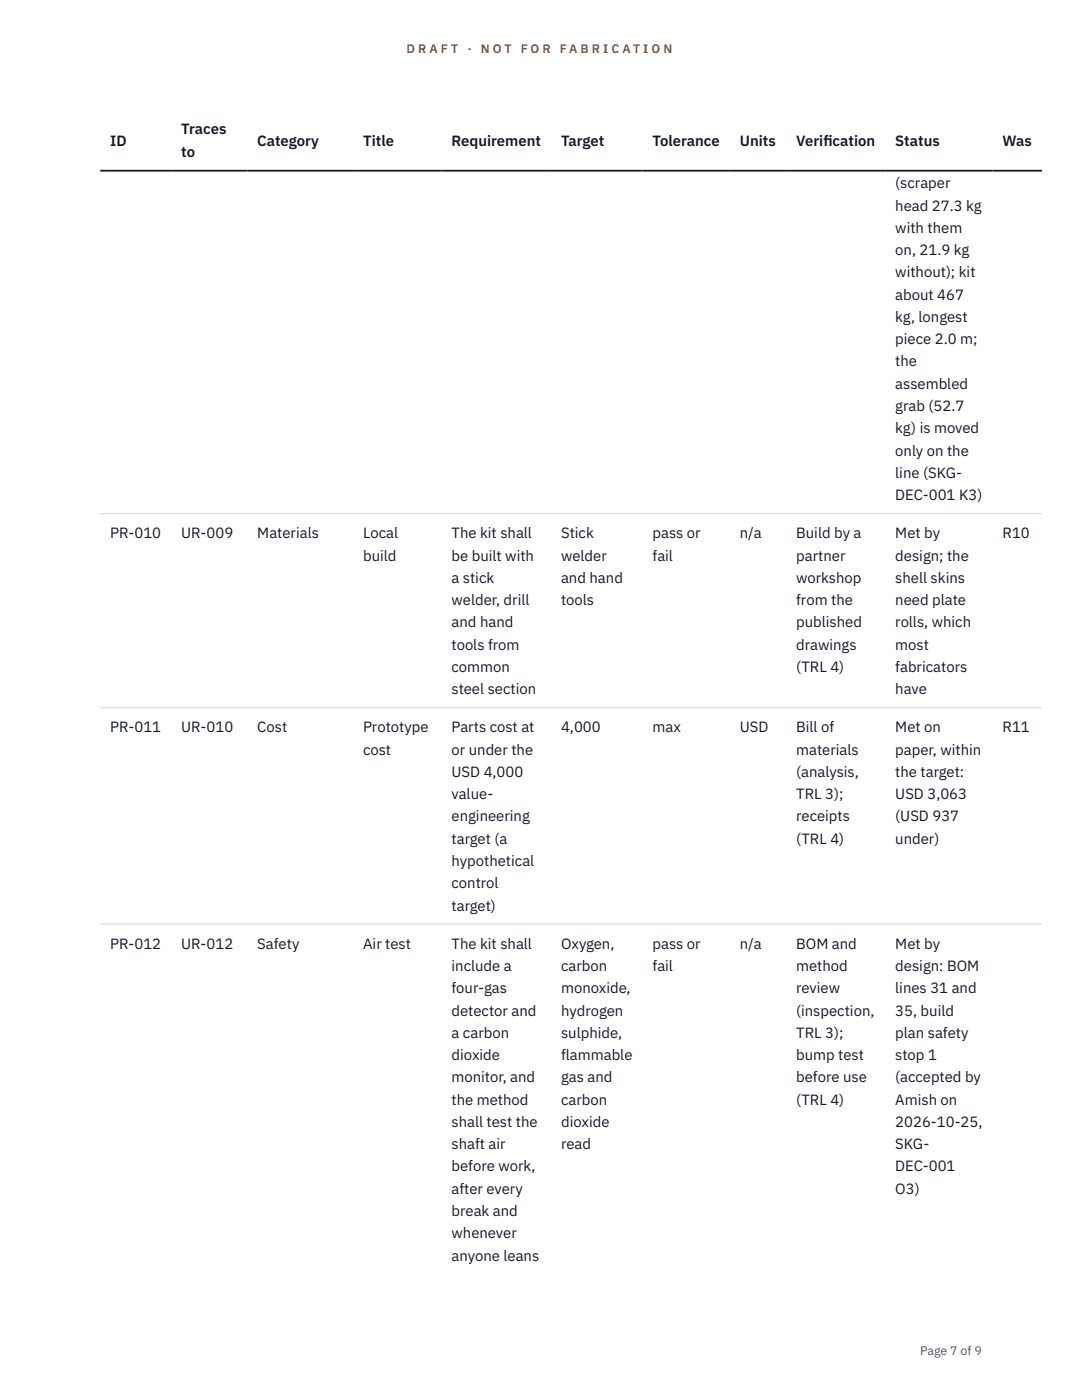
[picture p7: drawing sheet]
<svg xmlns="http://www.w3.org/2000/svg" width="216mm" height="279mm" viewBox="0 0 216 279" stroke-linecap="round" stroke-linejoin="round" font-family="sans-serif">
<defs><g id="words">
<g font-size="3" fill="#111827">
<text x="22" y="29.1">ID</text>
<text x="36.2" y="26.8">Traces</text>
<text x="51.3" y="29.1">Category</text>
<text x="72.5" y="29.1">Title</text>
<text x="90.1" y="29.1">Requirement</text>
<text x="112" y="29.1">Target</text>
<text x="130.2" y="29.1">Tolerance</text>
<text x="147.6" y="29.1">Units</text>
<text x="158.9" y="29.1">Verif</text>
<text x="164.3" y="29.1">ication</text>
<text x="178.6" y="29.1">Status</text>
<text x="200" y="29.1">Was</text>
<text x="36.2" y="31.3">to</text>
<text x="178.6" y="37.6">(scraper</text>
<text x="178.6" y="42">head 27.3 kg</text>
<text x="178.6" y="46.5">with them</text>
<text x="178.6" y="50.9">on, 21.9 kg</text>
<text x="178.6" y="55.4">without); kit</text>
<text x="178.6" y="59.8">about 467</text>
<text x="178.6" y="64.2">kg, longest</text>
<text x="178.6" y="68.7">piece 2.0 m;</text>
<text x="178.6" y="73.1">the</text>
<text x="178.6" y="77.6">assembled</text>
<text x="178.6" y="82">grab (52.7</text>
<text x="178.6" y="86.5">kg) is moved</text>
<text x="178.6" y="90.9">only on the</text>
<text x="178.6" y="95.4">line (SKG-</text>
<text x="178.6" y="99.8">DEC-001 K3)</text>
<text x="22" y="107.4">PR-010</text>
<text x="36.2" y="107.4">UR-009</text>
<text x="51.3" y="107.4">Materials</text>
<text x="72.5" y="107.4">Local</text>
<text x="90.1" y="107.4">The kit shall</text>
<text x="112" y="107.4">Stick</text>
<text x="130.2" y="107.4">pass or</text>
<text x="147.6" y="107.4">n/a</text>
<text x="158.9" y="107.4">Build by a</text>
<text x="178.6" y="107.4">Met by</text>
<text x="200" y="107.4">R10</text>
<text x="72.5" y="111.9">build</text>
<text x="90.1" y="111.9">be built with</text>
<text x="112" y="111.9">welder</text>
<text x="130.2" y="111.9">fail</text>
<text x="158.9" y="111.9">partner</text>
<text x="178.6" y="111.9">design; the</text>
<text x="90.1" y="116.3">a stick</text>
<text x="112" y="116.3">and hand</text>
<text x="158.9" y="116.3">workshop</text>
<text x="178.6" y="116.3">shell skins</text>
<text x="90.1" y="120.8">welder, drill</text>
<text x="90.1" y="125.2">and hand</text>
<text x="112" y="120.8">tools</text>
<text x="158.9" y="120.8">from the</text>
<text x="158.9" y="125.2">published</text>
<text x="178.6" y="120.8">need plate</text>
<text x="178.6" y="125.2">rolls, which</text>
<text x="90.1" y="129.7">tools from</text>
<text x="158.9" y="129.7">drawings</text>
<text x="178.6" y="129.7">most</text>
<text x="90.1" y="134.1">common</text>
<text x="158.9" y="134.1">(TRL 4)</text>
<text x="178.6" y="134.1">fabricators</text>
<text x="90.1" y="138.5">steel section</text>
<text x="178.6" y="138.5">have</text>
<text x="22" y="146.2">PR-011</text>
<text x="36.2" y="146.2">UR-010</text>
<text x="51.3" y="146.2">Cost</text>
<text x="72.5" y="146.2">Prototype</text>
<text x="90.1" y="146.2">Parts cost at</text>
<text x="112" y="146.2">4,000</text>
<text x="130.2" y="146.2">max</text>
<text x="147.6" y="146.2">USD</text>
<text x="158.9" y="146.2">Bill of</text>
<text x="178.6" y="146.2">Met on</text>
<text x="200" y="146.2">R11</text>
<text x="72.5" y="150.6">cost</text>
<text x="90.1" y="150.6">or under the</text>
<text x="90.1" y="155.1">USD 4,000</text>
<text x="158.9" y="150.6">materials</text>
<text x="158.9" y="155.1">(analysis,</text>
<text x="178.6" y="150.6">paper, within</text>
<text x="178.6" y="155.1">the target:</text>
<text x="90.1" y="159.5">value-</text>
<text x="158.9" y="159.5">TRL 3);</text>
<text x="178.6" y="159.5">USD 3,063</text>
<text x="90.1" y="163.9">engineering</text>
<text x="158.9" y="163.9">receipts</text>
<text x="178.6" y="163.9">(USD 937</text>
<text x="90.1" y="168.4">target (a</text>
<text x="90.1" y="172.8">hypothetical</text>
<text x="158.9" y="168.4">(TRL 4)</text>
<text x="178.6" y="168.4">under)</text>
<text x="90.1" y="177.3">control</text>
<text x="90.1" y="181.7">target)</text>
<text x="22" y="189.3">PR-012</text>
<text x="36.2" y="189.3">UR-012</text>
<text x="51.3" y="189.3">Safety</text>
<text x="72.5" y="189.3">Air test</text>
<text x="90.1" y="189.3">The kit shall</text>
<text x="112" y="189.3">Oxygen,</text>
<text x="130.2" y="189.3">pass or</text>
<text x="147.6" y="189.3">n/a</text>
<text x="158.9" y="189.3">BOM and</text>
<text x="178.6" y="189.3">Met by</text>
<text x="90.1" y="193.8">include a</text>
<text x="112" y="193.8">carbon</text>
<text x="130.2" y="193.8">fail</text>
<text x="158.9" y="193.8">method</text>
<text x="178.6" y="193.8">design: BOM</text>
<text x="90.1" y="198.2">four-gas</text>
<text x="90.1" y="202.7">detector and</text>
<text x="112" y="198.2">monoxide,</text>
<text x="112" y="202.7">hydrogen</text>
<text x="158.9" y="198.2">review</text>
<text x="158.9" y="202.7">(inspection,</text>
<text x="178.6" y="198.2">lines 31 and</text>
<text x="178.6" y="202.7">35, build</text>
<text x="90.1" y="207.1">a carbon</text>
<text x="112" y="207.1">sulphide,</text>
<text x="158.9" y="207.1">TRL 3);</text>
<text x="178.6" y="207.1">plan safety</text>
<text x="90.1" y="211.6">dioxide</text>
<text x="112" y="211.6">flammable</text>
<text x="158.9" y="211.6">bump test</text>
<text x="178.6" y="211.6">stop 1</text>
<text x="90.1" y="216">monitor, and</text>
<text x="90.1" y="220.5">the method</text>
<text x="112" y="216">gas and</text>
<text x="112" y="220.5">carbon</text>
<text x="158.9" y="216">before use</text>
<text x="158.9" y="220.5">(TRL 4)</text>
<text x="178.6" y="216">(accepted by</text>
<text x="178.6" y="220.5">Amish on</text>
<text x="90.1" y="224.9">shall test the</text>
<text x="112" y="224.9">dioxide</text>
<text x="178.6" y="224.9">2026-10-25,</text>
<text x="90.1" y="229.4">shaft air</text>
<text x="90.1" y="233.8">before work,</text>
<text x="112" y="229.4">read</text>
<text x="178.6" y="229.4">SKG-</text>
<text x="178.6" y="233.8">DEC-001</text>
<text x="90.1" y="238.2">after every</text>
<text x="178.6" y="238.2">O3)</text>
<text x="90.1" y="242.7">break and</text>
<text x="90.1" y="247.1">whenever</text>
<text x="90.1" y="251.6">anyone leans</text>
</g>
<g font-size="2.5" fill="#b45309">
<text x="81.1" y="10.5">D R A F T</text>
<text x="93.3" y="10.5">·</text>
<text x="95.9" y="10.5">N O T</text>
<text x="103.9" y="10.5">F O R</text>
<text x="111.7" y="10.5">F A B R I C A T I O N</text>
</g>
<text font-size="2.5" fill="#4b5563" x="183.6" y="270.3">Page 7 of 9</text>
</g></defs>
<path d="M20 102.5h187.9M20 141.2h187.9M20 184.4h187.9" fill="none" stroke="#d1d5db" stroke-width=".2"/>
<path d="M20 34.1h187.9" fill="none" stroke="#111827" stroke-width=".35"/>
<use href="#words"/>
</svg>
